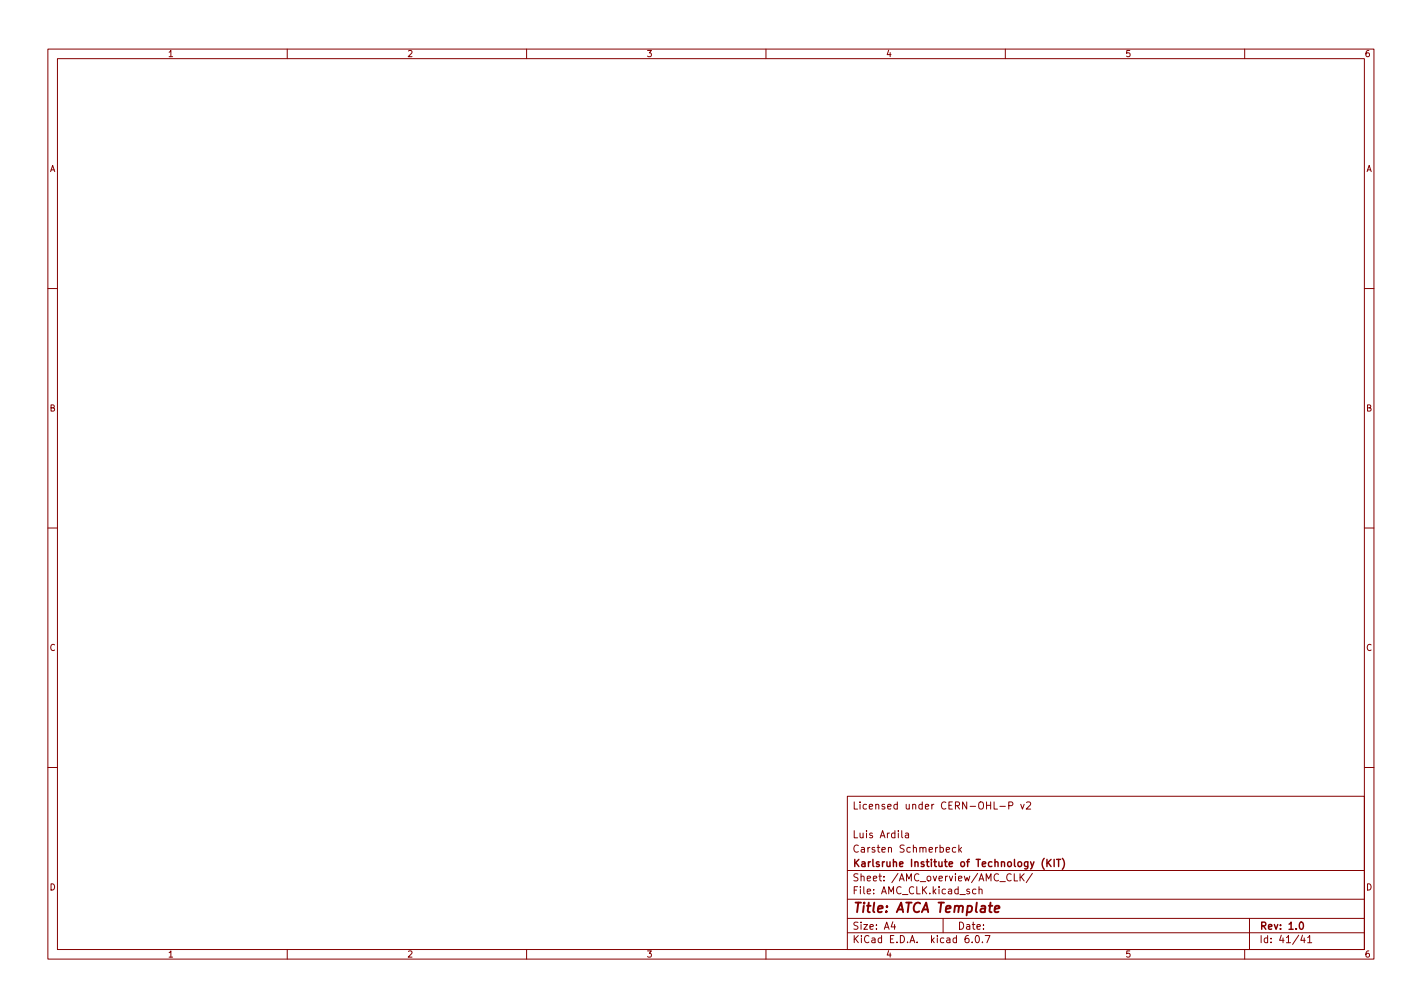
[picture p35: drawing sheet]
<svg xmlns="http://www.w3.org/2000/svg" width="297mm" height="210mm" viewBox="0 0 297 210" stroke-linecap="round" stroke-linejoin="round" font-family="sans-serif">
<defs><g id="words">
<text font-size="2.8" fill="#840000" x="178" y="190.6">Title: ATCA Template</text>
<g font-size="2.1" fill="#840000">
<text x="178" y="169">Licensed under CERN-OHL-P v2</text>
<text x="178" y="178">Carsten Schmerbeck</text>
<text x="178" y="175">Luis Ardila</text>
<text x="178" y="184">Sheet: /AMC_overview/AMC_CLK/</text>
<text x="178" y="181">Karlsruhe Institute of Technology (KIT)</text>
<text x="178" y="186.7">File: AMC_CLK.kicad_sch</text>
<text x="178" y="196.9">KiCad E.D.A. kicad 6.0.7</text>
<text x="178" y="194.1">Size: A4</text>
<text x="200" y="194.1">Date:</text>
<text x="263" y="194.1">Rev: 1.0</text>
<text x="263" y="196.9">Id: 41/41</text>
</g>
<g font-size="1.8" fill="#840000">
<text x="35" y="11.9">1</text>
<text x="85" y="11.9">2</text>
<text x="135" y="11.9">3</text>
<text x="185" y="11.9">4</text>
<text x="235" y="11.9">5</text>
<text x="285" y="11.9">6</text>
<text x="10.3" y="35.9">A</text>
<text x="285.3" y="35.9">A</text>
<text x="10.3" y="85.9">B</text>
<text x="285.3" y="85.9">B</text>
<text x="10.3" y="135.9">C</text>
<text x="285.3" y="135.9">C</text>
<text x="10.3" y="185.9">D</text>
<text x="285.3" y="185.9">D</text>
<text x="35" y="199.9">1</text>
<text x="85" y="199.9">2</text>
<text x="135" y="199.9">3</text>
<text x="185" y="199.9">4</text>
<text x="235" y="199.9">5</text>
<text x="285" y="199.9">6</text>
</g>
</g></defs>
<g fill="none" stroke="#840000" stroke-width=".21">
<path d="M10 10.2h277v190.1h-277zM12 12.2h273v186.1h-273zM60 10.2v2M110 10.2v2M160 10.2v2M210 10.2v2M260 10.2v2M10 60.2h2M285 60.2h2M10 110.2h2M285 110.2h2M10 160.2h2"/>
<path d="M177 166.3h108v32h-108zM188.4 173.4v1.3l.2 .2M189.1 174h.6l.1 .9M189.8 174.3l-.5 .1-.2 .2 .2 .3h.5M197.6 177.4l.8-.1-.1-.3-.4-.1-.3 .2 .1 .8h.6M199.6 177l-.4-.1-.3 .3 .2 .7h.5M200.3 176.4v1.5M200.4 177.4l.5 .5M200.9 176.9l-.6 .6M208.9 168.4h1.1M210.7 168.2l.7-.1 .2-.2-.1-.3-.8-.2v1.5M213.2 167.9l.4 1 .3-1"/>
<path d="M214.4 167.6l.6-.2 .3 .5-.9 1h.9M285 160.2h2M60 198.3v2M110 198.3v2M160 198.3v2M177 194.8h108M177 191.8h108M177 187.8h108M177 181.8h108M186.5 192.5l-.4 1h1M186.9 193v1M197 191.8v3"/>
<path d="M202.3 195.3l-.4 .1a1.01 1.01 0 0 0 0 1.4l.5-.1v-.5l-.3-.3-.4 .1-.1 .2M203.1 196.7v.1M203.9 185.7l-.5-.1-.3 .3 .2 .7h.6M203.9 195.4l.2-.1a.8 .8 0 0 1 .5 .8 .8 .8 0 0 1-.5 .7 1 1 0 0 1-.2-1.4zM204.5 185.8l.2-.2 .4 .1v.9M204.5 185.1v1.5M205.2 196.7v.1M205.8 195.3h1l-.7 1.5M210 198.3v2M211.2 182.6a.71 .71 0 0 0-1 .5 .71 .71 0 0 0 .7 .8l.3-.1M211.9 182.4v1.5h.7M213.1 182.4v1.5"/>
<path d="M213.3 183.1l.6 .8M213.9 182.4l-.8 .9M215.6 182.4l-1.2 1.9M260 198.3v2M261 191.8v6.5M272.1 195.3l-.4 1h.9M272.4 195.8v1M273.1 195.8l.5-.5v1.5M273.1 196.8h.9"/>
</g>
<path d="M218.1 179.2a1.72 1.72 0 0 0 0 2.3M218.7 179.4v1.5M219.6 179.4l-.9 .9M220.2 179.4v1.5M220.7 179.4h.9M221.1 179.4v1.5M221.9 179.2a1.72 1.72 0 0 1 0 2.3M218.9 180.1l.7 .8M271.6 192.6l.2-.1a.8 .8 0 0 1 .5 .8 .8 .8 0 0 1-.5 .7 1 1 0 0 1-.2-1.4z" fill="none" stroke="#840000" stroke-width=".3"/>
<path d="M206.5 189.1h.8M207.8 189.8l1-.2-.1-.4h-.7l-.3 1 .3 .3 .6-.1" fill="none" stroke="#840000" stroke-width=".4"/>
<use href="#words"/>
</svg>
